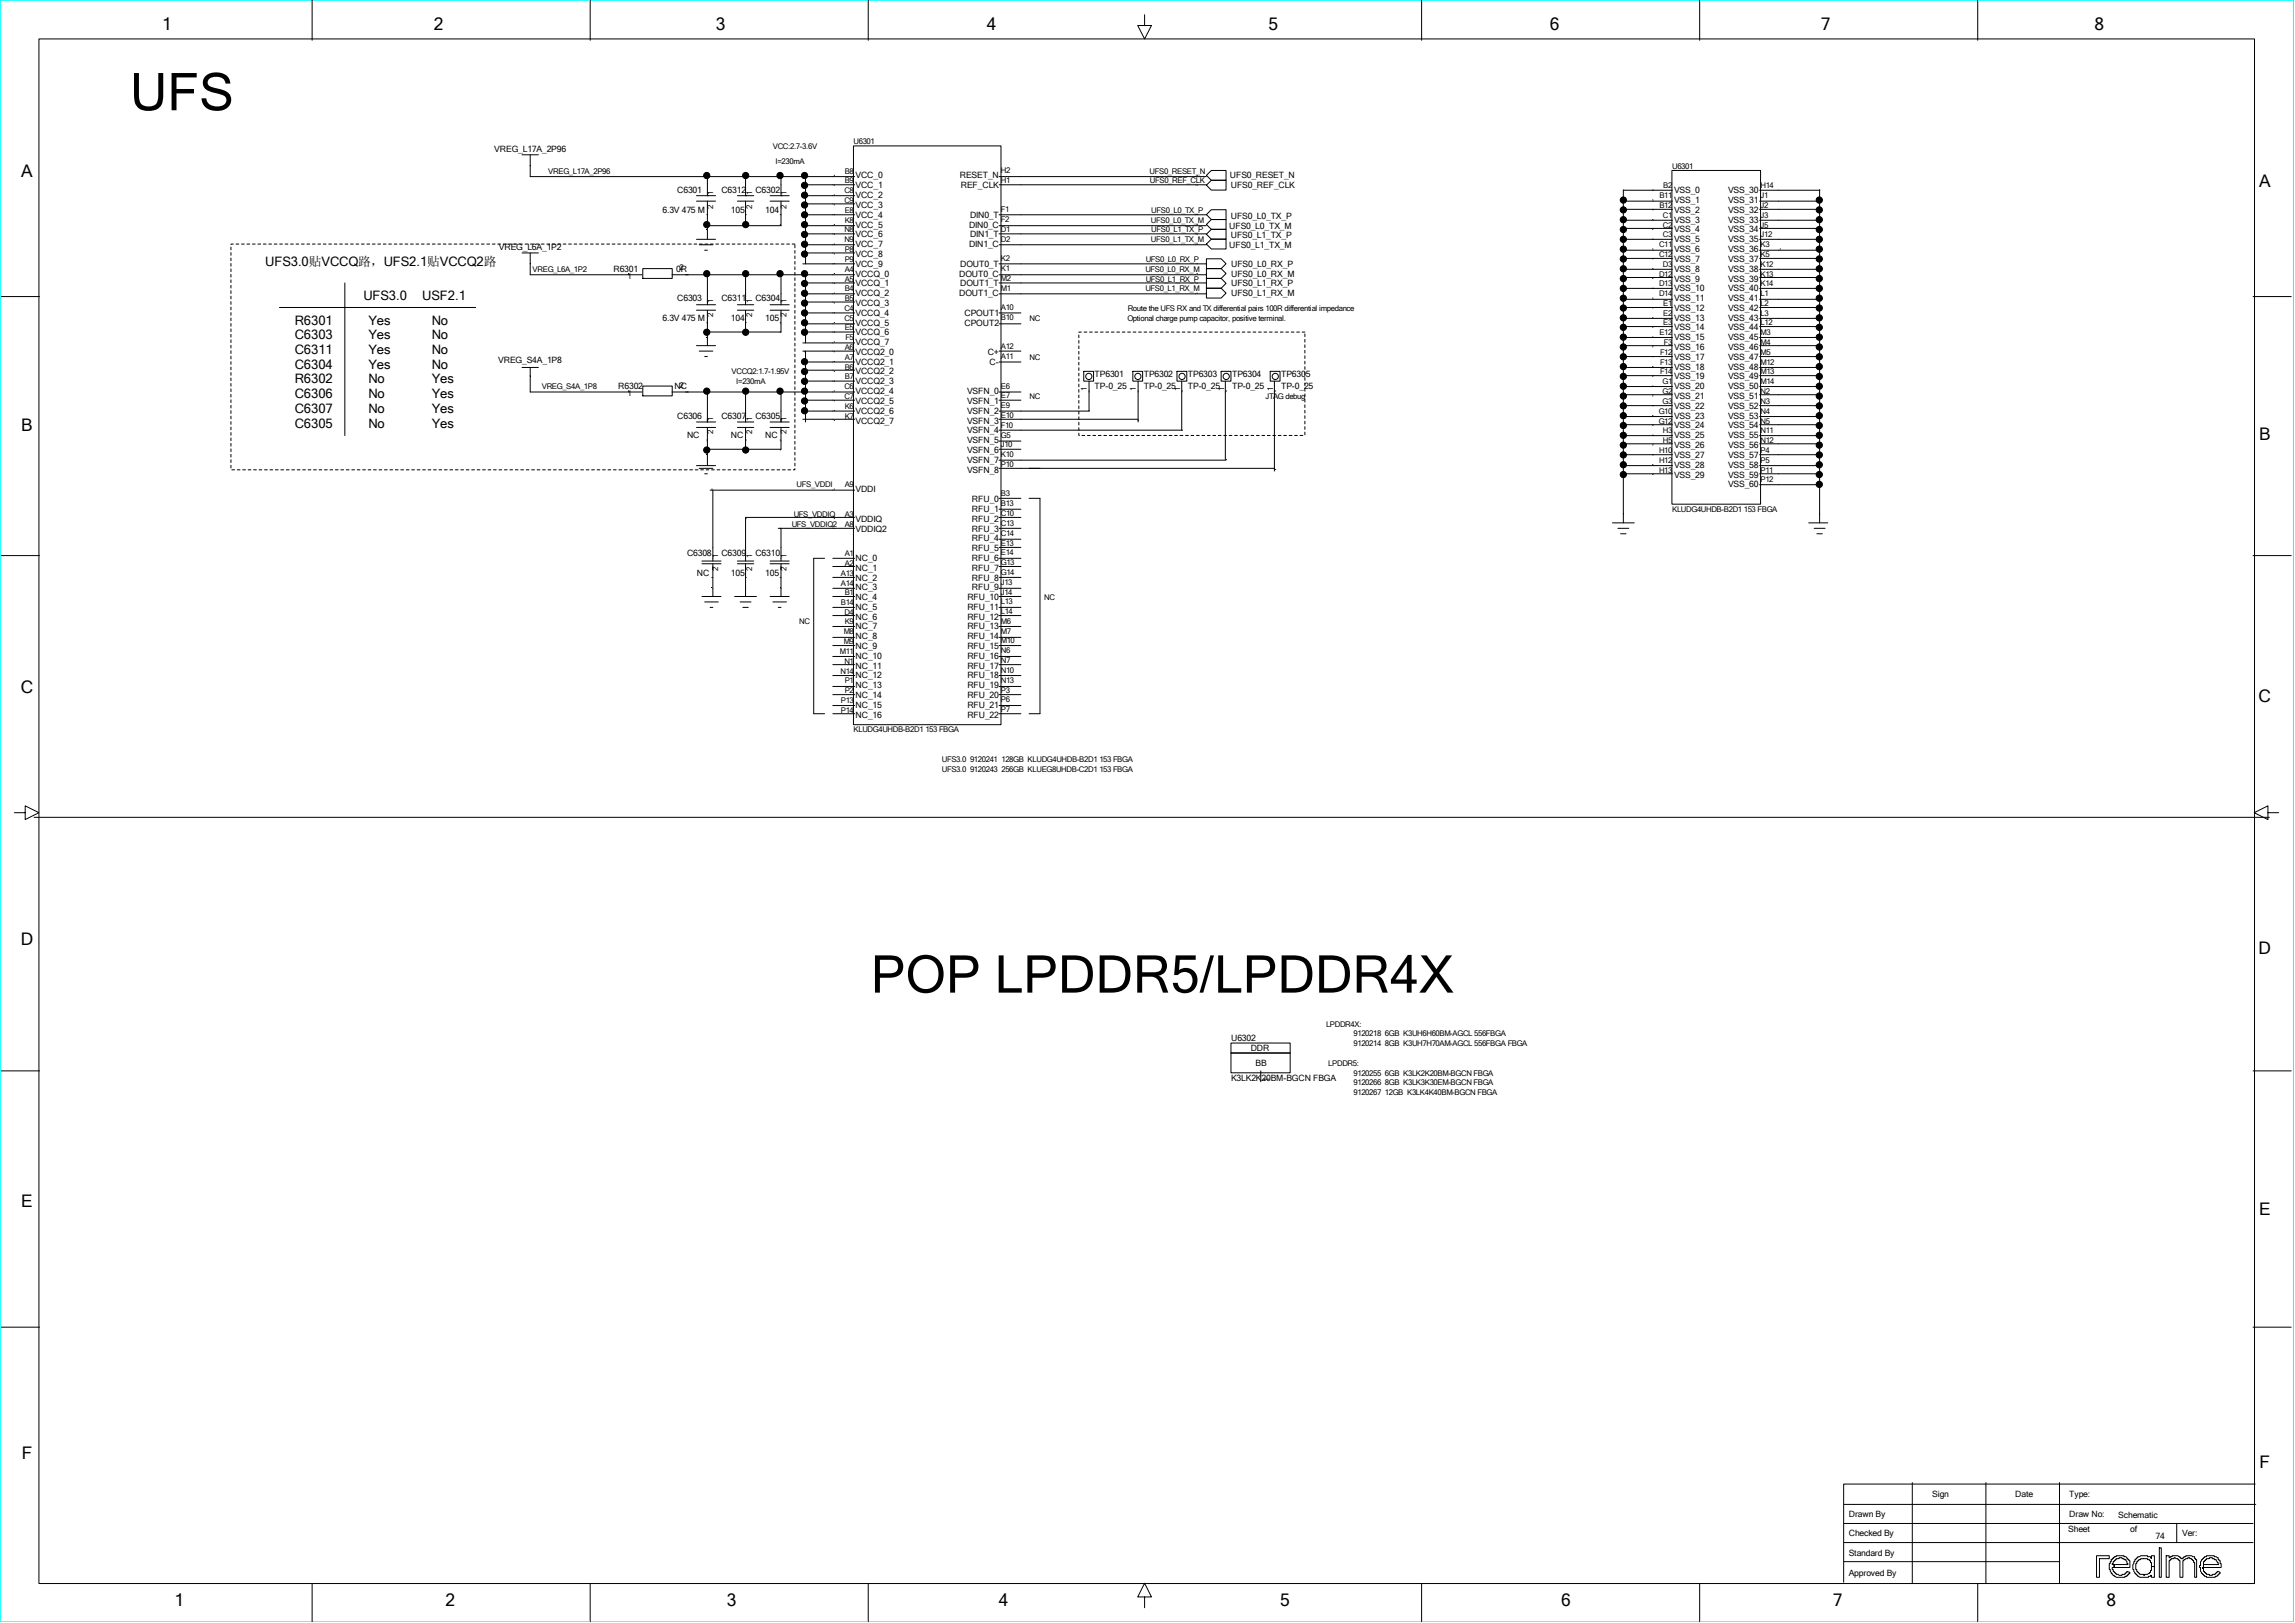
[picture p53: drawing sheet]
<svg xmlns="http://www.w3.org/2000/svg" width="297mm" height="210mm" viewBox="0 0 297 210" stroke-linecap="round" stroke-linejoin="round" font-family="sans-serif">
<defs><g id="words">
<g font-size="6.7">
<text x="16.8" y="14.3">UFS</text>
<text x="112.7" y="128.4">POP LPDDR5/LPDDR4X</text>
</g>
<g font-size="2.2">
<text x="21" y="3.8">1</text>
<text x="56.1" y="3.8">2</text>
<text x="92.6" y="3.8">3</text>
<text x="127.7" y="3.8">4</text>
<text x="164.2" y="3.8">5</text>
<text x="200.6" y="3.8">6</text>
<text x="235.7" y="3.8">7</text>
<text x="271" y="3.8">8</text>
<text x="2.8" y="23">A</text>
<text x="292.4" y="24.1">A</text>
<text x="2.8" y="55.8">B</text>
<text x="292.4" y="56.9">B</text>
<text x="2.7" y="89.7">C</text>
<text x="292.3" y="90.8">C</text>
<text x="2.7" y="122.3">D</text>
<text x="292.3" y="123.4">D</text>
<text x="2.8" y="156.1">E</text>
<text x="292.4" y="157.3">E</text>
<text x="2.8" y="188.8">F</text>
<text x="292.4" y="189.9">F</text>
<text x="22.6" y="207.8">1</text>
<text x="57.7" y="207.8">2</text>
<text x="94.1" y="207.8">3</text>
<text x="129.3" y="207.8">4</text>
<text x="165.7" y="207.8">5</text>
<text x="202" y="207.8">6</text>
<text x="237.2" y="207.8">7</text>
<text x="272.6" y="207.8">8</text>
</g>
<g font-size="1.7">
<text x="34.3" y="34.4">UFS3.0贴VCCQ路，UFS2.1贴VCCQ2路</text>
<text x="38.1" y="42">R6301</text>
<text x="47" y="38.9">UFS3.0</text>
<text x="47.7" y="42">Yes</text>
<text x="54.7" y="38.9">USF2.1</text>
<text x="55.9" y="42">No</text>
<text x="38.1" y="43.9">C6303</text>
<text x="38.1" y="45.8">C6311</text>
<text x="38.1" y="47.7">C6304</text>
<text x="47.7" y="45.8">Yes</text>
<text x="47.7" y="43.9">Yes</text>
<text x="47.7" y="47.7">Yes</text>
<text x="55.9" y="45.8">No</text>
<text x="55.9" y="43.9">No</text>
<text x="55.9" y="47.7">No</text>
<text x="38.1" y="49.6">R6302</text>
<text x="38.1" y="51.5">C6306</text>
<text x="38.1" y="53.4">C6307</text>
<text x="47.7" y="49.6">No</text>
<text x="47.7" y="51.5">No</text>
<text x="47.7" y="53.4">No</text>
<text x="55.9" y="49.6">Yes</text>
<text x="55.9" y="51.5">Yes</text>
<text x="55.9" y="53.4">Yes</text>
<text x="38.1" y="55.3">C6305</text>
<text x="47.7" y="55.3">No</text>
<text x="55.9" y="55.3">Yes</text>
</g>
<g font-size="1.1">
<text x="64" y="19.7">VREG_L17A_2P96</text>
<text x="110.7" y="23.1">VCC_0</text>
<text x="124.2" y="23.1">RESET_N</text>
<text x="159.1" y="23.1">UFS0_RESET_N</text>
<text x="85.7" y="27.5">6.3V 475 M</text>
<text x="87.6" y="25">C6301</text>
<text x="93.4" y="25">C6312</text>
<text x="94.6" y="27.5">105</text>
<text x="97.8" y="25">C6302</text>
<text x="99" y="27.5">104</text>
<text x="110.7" y="24.4">VCC_1</text>
<text x="110.7" y="25.6">VCC_2</text>
<text x="110.7" y="26.9">VCC_3</text>
<text x="110.7" y="28.2">VCC_4</text>
<text x="110.7" y="29.4">VCC_5</text>
<text x="124.3" y="24.4">REF_CLK</text>
<text x="125.4" y="29.4">DIN0_C</text>
<text x="125.5" y="28.2">DIN0_T</text>
<text x="159.1" y="29.6">UFS0_L0_TX_M</text>
<text x="159.3" y="28.3">UFS0_L0_TX_P</text>
<text x="159.3" y="24.4">UFS0_REF_CLK</text>
<text x="216.6" y="25">VSS_0</text>
<text x="216.6" y="26.3">VSS_1</text>
<text x="216.6" y="27.5">VSS_2</text>
<text x="216.6" y="28.8">VSS_3</text>
<text x="223.6" y="25">VSS_30</text>
<text x="223.6" y="26.3">VSS_31</text>
<text x="223.6" y="27.5">VSS_32</text>
<text x="223.6" y="28.8">VSS_33</text>
<text x="64.6" y="32.4">VREG_L6A_1P2</text>
<text x="79.4" y="35.2">R6301</text>
<text x="87.5" y="35.2">0R</text>
<text x="110.7" y="30.7">VCC_6</text>
<text x="110.7" y="32">VCC_7</text>
<text x="110.7" y="33.3">VCC_8</text>
<text x="110.7" y="34.5">VCC_9</text>
<text x="110.7" y="35.8">VCCQ_0</text>
<text x="124.1" y="35.8">DOUT0_C</text>
<text x="124.3" y="34.5">DOUT0_T</text>
<text x="125.4" y="32">DIN1_C</text>
<text x="125.5" y="30.7">DIN1_T</text>
<text x="159.1" y="32.1">UFS0_L1_TX_M</text>
<text x="159.3" y="30.8">UFS0_L1_TX_P</text>
<text x="159.3" y="34.5">UFS0_L0_RX_P</text>
<text x="159.3" y="35.8">UFS0_L0_RX_M</text>
<text x="216.6" y="30.1">VSS_4</text>
<text x="216.6" y="31.4">VSS_5</text>
<text x="216.6" y="32.6">VSS_6</text>
<text x="216.6" y="33.9">VSS_7</text>
<text x="216.6" y="35.2">VSS_8</text>
<text x="223.6" y="30.1">VSS_34</text>
<text x="223.6" y="31.4">VSS_35</text>
<text x="223.6" y="32.6">VSS_36</text>
<text x="223.6" y="33.9">VSS_37</text>
<text x="223.6" y="35.2">VSS_38</text>
<text x="85.7" y="41.5">6.3V 475 M</text>
<text x="87.6" y="39">C6303</text>
<text x="93.4" y="39">C6311</text>
<text x="94.6" y="41.5">104</text>
<text x="97.8" y="39">C6304</text>
<text x="99" y="41.5">105</text>
<text x="110.7" y="37.1">VCCQ_1</text>
<text x="110.7" y="38.3">VCCQ_2</text>
<text x="110.7" y="39.6">VCCQ_3</text>
<text x="110.7" y="40.9">VCCQ_4</text>
<text x="124.1" y="38.3">DOUT1_C</text>
<text x="124.3" y="37.1">DOUT1_T</text>
<text x="124.8" y="40.9">CPOUT1</text>
<text x="159.3" y="37.1">UFS0_L1_RX_P</text>
<text x="159.3" y="38.3">UFS0_L1_RX_M</text>
<text x="216.6" y="36.4">VSS_9</text>
<text x="216.6" y="37.7">VSS_10</text>
<text x="216.6" y="39">VSS_11</text>
<text x="216.6" y="40.2">VSS_12</text>
<text x="216.6" y="41.5">VSS_13</text>
<text x="223.6" y="36.4">VSS_39</text>
<text x="223.6" y="37.7">VSS_40</text>
<text x="223.6" y="39">VSS_41</text>
<text x="223.6" y="40.2">VSS_42</text>
<text x="223.6" y="41.5">VSS_43</text>
<text x="64.5" y="46.9">VREG_S4A_1P8</text>
<text x="110.7" y="42.1">VCCQ_5</text>
<text x="110.7" y="43.4">VCCQ_6</text>
<text x="110.7" y="44.6">VCCQ_7</text>
<text x="110.7" y="45.9">VCCQ2_0</text>
<text x="110.7" y="47.2">VCCQ2_1</text>
<text x="124.8" y="42.1">CPOUT2</text>
<text x="127.8" y="45.9">C+</text>
<text x="128.1" y="47.2">C-</text>
<text x="216.6" y="42.7">VSS_14</text>
<text x="216.6" y="44">VSS_15</text>
<text x="216.6" y="45.3">VSS_16</text>
<text x="216.6" y="46.6">VSS_17</text>
<text x="216.6" y="47.8">VSS_18</text>
<text x="223.6" y="42.7">VSS_44</text>
<text x="223.6" y="44">VSS_45</text>
<text x="223.6" y="45.3">VSS_46</text>
<text x="223.6" y="46.6">VSS_47</text>
<text x="223.6" y="47.8">VSS_48</text>
<text x="80" y="50.4">R6302</text>
<text x="87.3" y="50.4">NC</text>
<text x="110.7" y="48.5">VCCQ2_2</text>
<text x="110.7" y="49.7">VCCQ2_3</text>
<text x="110.7" y="51">VCCQ2_4</text>
<text x="110.7" y="52.3">VCCQ2_5</text>
<text x="110.7" y="53.5">VCCQ2_6</text>
<text x="125.2" y="51">VSFN_0</text>
<text x="125.2" y="52.3">VSFN_1</text>
<text x="125.2" y="53.5">VSFN_2</text>
<text x="141.7" y="48.8">TP6301</text>
<text x="141.7" y="50.4">TP-0_25</text>
<text x="148" y="50.4">TP-0_25</text>
<text x="148" y="48.8">TP6302</text>
<text x="153.7" y="48.8">TP6303</text>
<text x="153.7" y="50.4">TP-0_25</text>
<text x="159.4" y="50.4">TP-0_25</text>
<text x="159.4" y="48.8">TP6304</text>
<text x="165.8" y="48.8">TP6305</text>
<text x="165.8" y="50.4">TP-0_25</text>
<text x="216.6" y="49.1">VSS_19</text>
<text x="216.6" y="50.4">VSS_20</text>
<text x="216.6" y="51.6">VSS_21</text>
<text x="216.6" y="52.9">VSS_22</text>
<text x="223.6" y="49.1">VSS_49</text>
<text x="223.6" y="50.4">VSS_50</text>
<text x="223.6" y="51.6">VSS_51</text>
<text x="223.6" y="52.9">VSS_52</text>
<text x="87.6" y="54.2">C6306</text>
<text x="88.9" y="56.7">NC</text>
<text x="93.4" y="54.2">C6307</text>
<text x="94.6" y="56.7">NC</text>
<text x="97.8" y="54.2">C6305</text>
<text x="99" y="56.7">NC</text>
<text x="110.7" y="54.8">VCCQ2_7</text>
<text x="125.2" y="54.8">VSFN_3</text>
<text x="125.2" y="56.1">VSFN_4</text>
<text x="125.2" y="57.3">VSFN_5</text>
<text x="125.2" y="58.6">VSFN_6</text>
<text x="125.2" y="59.9">VSFN_7</text>
<text x="216.6" y="54.2">VSS_23</text>
<text x="216.6" y="55.4">VSS_24</text>
<text x="216.6" y="56.7">VSS_25</text>
<text x="216.6" y="58">VSS_26</text>
<text x="216.6" y="59.3">VSS_27</text>
<text x="223.6" y="54.2">VSS_53</text>
<text x="223.6" y="55.4">VSS_54</text>
<text x="223.6" y="56.7">VSS_55</text>
<text x="223.6" y="58">VSS_56</text>
<text x="223.6" y="59.3">VSS_57</text>
<text x="110.7" y="63.7">VDDI</text>
<text x="125.2" y="61.2">VSFN_8</text>
<text x="125.8" y="65">RFU_0</text>
<text x="216.6" y="60.5">VSS_28</text>
<text x="216.6" y="61.8">VSS_29</text>
<text x="223.6" y="60.5">VSS_58</text>
<text x="223.6" y="61.8">VSS_59</text>
<text x="223.6" y="63.1">VSS_60</text>
<text x="88.9" y="72">C6308</text>
<text x="93.4" y="72">C6309</text>
<text x="97.8" y="72">C6310</text>
<text x="110.7" y="67.5">VDDIQ</text>
<text x="110.7" y="68.8">VDDIQ2</text>
<text x="125.8" y="66.2">RFU_1</text>
<text x="125.8" y="67.5">RFU_2</text>
<text x="125.8" y="68.8">RFU_3</text>
<text x="125.8" y="70">RFU_4</text>
<text x="125.8" y="71.3">RFU_5</text>
<text x="90.2" y="74.5">NC</text>
<text x="94.6" y="74.5">105</text>
<text x="99" y="74.5">105</text>
<text x="110.7" y="72.6">NC_0</text>
<text x="110.7" y="73.9">NC_1</text>
<text x="110.7" y="75.1">NC_2</text>
<text x="110.7" y="76.4">NC_3</text>
<text x="110.7" y="77.7">NC_4</text>
<text x="125.2" y="77.7">RFU_10</text>
<text x="125.8" y="72.6">RFU_6</text>
<text x="125.8" y="73.9">RFU_7</text>
<text x="125.8" y="75.1">RFU_8</text>
<text x="125.8" y="76.4">RFU_9</text>
<text x="110.7" y="78.9">NC_5</text>
<text x="110.7" y="80.2">NC_6</text>
<text x="110.7" y="81.4">NC_7</text>
<text x="110.7" y="82.7">NC_8</text>
<text x="110.7" y="84">NC_9</text>
<text x="125.2" y="78.9">RFU_11</text>
<text x="125.2" y="80.2">RFU_12</text>
<text x="125.2" y="81.4">RFU_13</text>
<text x="125.2" y="82.7">RFU_14</text>
<text x="125.2" y="84">RFU_15</text>
<text x="110.7" y="85.2">NC_10</text>
<text x="110.7" y="86.5">NC_11</text>
<text x="110.7" y="87.8">NC_12</text>
<text x="110.7" y="89.1">NC_13</text>
<text x="125.2" y="85.2">RFU_16</text>
<text x="125.2" y="86.5">RFU_17</text>
<text x="125.2" y="87.8">RFU_18</text>
<text x="125.2" y="89.1">RFU_19</text>
<text x="110.7" y="90.3">NC_14</text>
<text x="110.7" y="91.6">NC_15</text>
<text x="110.7" y="92.9">NC_16</text>
<text x="125.2" y="90.3">RFU_20</text>
<text x="125.2" y="91.6">RFU_21</text>
<text x="125.2" y="92.9">RFU_22</text>
<text x="159.3" y="134.7">U6302</text>
<text x="161.9" y="136">DDR</text>
<text x="162.5" y="137.9">BB</text>
<text x="159.3" y="139.8">K3LK2K20BM-BGCN FBGA</text>
<text x="164.3" y="140" transform="rotate(-90 164.3 140)">1</text>
<text x="239.3" y="196.3">Drawn By</text>
<text x="250" y="193.7">Sign</text>
<text x="260.8" y="193.7">Date</text>
<text x="267.8" y="193.7">Type:</text>
<text x="267.8" y="196.3">Draw No:</text>
<text x="274.1" y="196.4">Schematic</text>
<text x="239.3" y="198.8">Checked By</text>
<text x="239.3" y="201.3">Standard By</text>
<text x="239.3" y="203.9">Approved By</text>
<text x="267.7" y="198.3">Sheet</text>
<text x="275.7" y="198.3">of</text>
<text x="279" y="199.2">74</text>
<text x="282.4" y="198.8">Ver:</text>
</g>
<g font-size="1">
<text x="71" y="22.5">VREG_L17A_2P96</text>
<text x="100" y="19.3">VCC:2.7-3.6V</text>
<text x="100.3" y="21.2">I=230mA</text>
<text x="109.3" y="23.7">B9</text>
<text x="109.3" y="22.5">B8</text>
<text x="110.5" y="18.6">U6301</text>
<text x="129.5" y="23.6">H1</text>
<text x="129.5" y="22.4">H2</text>
<text x="148.8" y="22.5">UFS0_RESET_N</text>
<text x="148.8" y="23.7">UFS0_REF_CLK</text>
<text x="216.4" y="21.8">U6301</text>
<text x="92.3" y="27" transform="rotate(-90 92.3 27)">2</text>
<text x="92.3" y="25.2" transform="rotate(-90 92.3 25.2)">1</text>
<text x="97.3" y="27" transform="rotate(-90 97.3 27)">2</text>
<text x="97.3" y="25.2" transform="rotate(-90 97.3 25.2)">1</text>
<text x="101.8" y="27" transform="rotate(-90 101.8 27)">2</text>
<text x="101.8" y="25.2" transform="rotate(-90 101.8 25.2)">1</text>
<text x="109.3" y="26.3">C9</text>
<text x="109.3" y="25">C8</text>
<text x="109.3" y="28.8">K8</text>
<text x="109.3" y="27.5">E8</text>
<text x="129.5" y="30">D1</text>
<text x="129.5" y="28.7">F2</text>
<text x="129.5" y="27.4">F1</text>
<text x="148.9" y="28.8">UFS0_L0_TX_M</text>
<text x="149" y="27.5">UFS0_L0_TX_P</text>
<text x="214.7" y="26.9">B12</text>
<text x="214.7" y="25.6">B11</text>
<text x="215.2" y="29.4">C2</text>
<text x="215.2" y="28.2">C1</text>
<text x="215.3" y="24.4">B2</text>
<text x="227.8" y="29.4">J5</text>
<text x="227.8" y="28.2">J3</text>
<text x="227.8" y="26.9">J2</text>
<text x="227.8" y="25.6">J1</text>
<text x="227.8" y="24.4">H14</text>
<text x="68.9" y="35.2">VREG_L6A_1P2</text>
<text x="87.9" y="34.9">2</text>
<text x="109.3" y="31.3">N9</text>
<text x="109.3" y="30.1">N8</text>
<text x="109.3" y="35.2">A4</text>
<text x="109.3" y="33.9">P9</text>
<text x="109.3" y="32.6">P8</text>
<text x="129.5" y="35.1">K1</text>
<text x="129.5" y="33.8">K2</text>
<text x="129.5" y="31.3">D2</text>
<text x="148.2" y="35.2">UFS0_L0_RX_M</text>
<text x="148.3" y="33.9">UFS0_L0_RX_P</text>
<text x="148.9" y="31.3">UFS0_L1_TX_M</text>
<text x="149" y="30.1">UFS0_L1_TX_P</text>
<text x="214.7" y="35.8">D12</text>
<text x="214.7" y="33.2">C12</text>
<text x="214.7" y="32">C11</text>
<text x="215.2" y="34.5">D3</text>
<text x="215.2" y="30.7">C3</text>
<text x="227.8" y="35.8">K13</text>
<text x="227.8" y="34.5">K12</text>
<text x="227.8" y="33.2">K5</text>
<text x="227.8" y="32">K3</text>
<text x="227.8" y="30.7">J12</text>
<text x="81.2" y="36">1</text>
<text x="92.3" y="41" transform="rotate(-90 92.3 41)">2</text>
<text x="92.3" y="39.2" transform="rotate(-90 92.3 39.2)">1</text>
<text x="97.3" y="41" transform="rotate(-90 97.3 41)">2</text>
<text x="97.3" y="39.2" transform="rotate(-90 97.3 39.2)">1</text>
<text x="101.8" y="41" transform="rotate(-90 101.8 41)">2</text>
<text x="101.8" y="39.2" transform="rotate(-90 101.8 39.2)">1</text>
<text x="109.3" y="41.5">C5</text>
<text x="109.3" y="40.2">C4</text>
<text x="109.3" y="39">B5</text>
<text x="109.3" y="37.7">B4</text>
<text x="109.3" y="36.4">A5</text>
<text x="129.5" y="41.4">B10</text>
<text x="129.5" y="40.2">A10</text>
<text x="129.5" y="37.6">M1</text>
<text x="129.5" y="36.3">M2</text>
<text x="133.2" y="41.5">NC</text>
<text x="145.9" y="41.5">Optional charge pump capacitor, positive terminal.</text>
<text x="145.9" y="40.2">Route the UFS RX and TX differential pairs 100R differential impedance</text>
<text x="148.2" y="37.7">UFS0_L1_RX_M</text>
<text x="148.3" y="36.4">UFS0_L1_RX_P</text>
<text x="214.7" y="38.3">D14</text>
<text x="214.7" y="37.1">D13</text>
<text x="215.3" y="40.9">E2</text>
<text x="215.3" y="39.6">E1</text>
<text x="227.8" y="40.9">L3</text>
<text x="227.8" y="39.6">L2</text>
<text x="227.8" y="38.3">L1</text>
<text x="227.8" y="37.1">K14</text>
<text x="109.3" y="47.8">B6</text>
<text x="109.3" y="46.5">A7</text>
<text x="109.3" y="45.3">A6</text>
<text x="109.3" y="42.7">E5</text>
<text x="109.4" y="44">F5</text>
<text x="129.5" y="46.5">A11</text>
<text x="129.5" y="45.2">A12</text>
<text x="133.2" y="46.5">NC</text>
<text x="214.7" y="43.4">E12</text>
<text x="214.8" y="47.2">F13</text>
<text x="214.8" y="45.9">F12</text>
<text x="215.3" y="42.1">E3</text>
<text x="215.3" y="44.6">F3</text>
<text x="227.8" y="47.2">M12</text>
<text x="227.8" y="45.9">M5</text>
<text x="227.8" y="44.6">M4</text>
<text x="227.8" y="43.4">M3</text>
<text x="227.8" y="42.1">L12</text>
<text x="70.1" y="50.4">VREG_S4A_1P8</text>
<text x="81.2" y="51.2">1</text>
<text x="87.9" y="50.1">2</text>
<text x="94.7" y="48.4">VCCQ2:1.7-1.95V</text>
<text x="95.3" y="49.7">I=230mA</text>
<text x="109.3" y="51.6">C7</text>
<text x="109.3" y="50.4">C6</text>
<text x="109.3" y="52.9">K6</text>
<text x="109.3" y="49.1">B7</text>
<text x="129.5" y="52.8">E9</text>
<text x="129.5" y="51.5">E7</text>
<text x="129.5" y="50.3">E6</text>
<text x="133.2" y="51.6">NC</text>
<text x="140.7" y="50.6" transform="rotate(-90 140.7 50.6)">1</text>
<text x="147" y="50.6" transform="rotate(-90 147 50.6)">1</text>
<text x="152.7" y="50.6" transform="rotate(-90 152.7 50.6)">1</text>
<text x="158.4" y="50.6" transform="rotate(-90 158.4 50.6)">1</text>
<text x="163.8" y="51.6">JTAG debug</text>
<text x="164.8" y="50.6" transform="rotate(-90 164.8 50.6)">1</text>
<text x="214.7" y="53.5">G10</text>
<text x="214.8" y="48.4">F14</text>
<text x="215.2" y="52.3">G3</text>
<text x="215.2" y="51">G2</text>
<text x="215.2" y="49.7">G1</text>
<text x="227.8" y="53.5">N4</text>
<text x="227.8" y="52.3">N3</text>
<text x="227.8" y="51">N2</text>
<text x="227.8" y="49.7">M14</text>
<text x="227.8" y="48.4">M13</text>
<text x="92.3" y="56.2" transform="rotate(-90 92.3 56.2)">2</text>
<text x="92.3" y="54.4" transform="rotate(-90 92.3 54.4)">1</text>
<text x="97.3" y="56.2" transform="rotate(-90 97.3 56.2)">2</text>
<text x="97.3" y="54.4" transform="rotate(-90 97.3 54.4)">1</text>
<text x="101.8" y="56.2" transform="rotate(-90 101.8 56.2)">2</text>
<text x="101.8" y="54.4" transform="rotate(-90 101.8 54.4)">1</text>
<text x="109.3" y="54.2">K7</text>
<text x="129.5" y="59.2">K10</text>
<text x="129.5" y="57.9">J10</text>
<text x="129.5" y="56.6">G5</text>
<text x="129.5" y="55.4">F10</text>
<text x="129.5" y="54.1">E10</text>
<text x="214.7" y="54.8">G12</text>
<text x="214.7" y="59.9">H12</text>
<text x="214.7" y="58.6">H10</text>
<text x="215.2" y="57.3">H5</text>
<text x="215.2" y="56.1">H3</text>
<text x="227.8" y="59.9">P5</text>
<text x="227.8" y="58.6">P4</text>
<text x="227.8" y="57.3">N12</text>
<text x="227.8" y="56.1">N11</text>
<text x="227.8" y="54.8">N5</text>
<text x="103.1" y="63.1">UFS_VDDI</text>
<text x="109.3" y="63.1">A9</text>
<text x="129.5" y="65.5">B13</text>
<text x="129.5" y="64.2">B3</text>
<text x="129.5" y="60.4">P10</text>
<text x="214.7" y="61.2">H13</text>
<text x="227.8" y="62.4">P12</text>
<text x="227.8" y="61.2">P11</text>
<text x="102.5" y="68.1">UFS_VDDIQ2</text>
<text x="102.7" y="66.9">UFS_VDDIQ</text>
<text x="109.3" y="71.9">A1</text>
<text x="109.3" y="68.1">A8</text>
<text x="109.3" y="66.9">A3</text>
<text x="129.5" y="71.9">E14</text>
<text x="129.5" y="70.6">E13</text>
<text x="129.5" y="69.3">C14</text>
<text x="129.5" y="68.1">C13</text>
<text x="129.5" y="66.8">C10</text>
<text x="216.4" y="66.2">KLUDG4UHDB-B2D1 153 FBGA</text>
<text x="92.9" y="73.9" transform="rotate(-90 92.9 73.9)">2</text>
<text x="92.9" y="72.2" transform="rotate(-90 92.9 72.2)">1</text>
<text x="97.3" y="73.9" transform="rotate(-90 97.3 73.9)">2</text>
<text x="97.3" y="72.2" transform="rotate(-90 97.3 72.2)">1</text>
<text x="101.8" y="73.9" transform="rotate(-90 101.8 73.9)">2</text>
<text x="101.8" y="72.2" transform="rotate(-90 101.8 72.2)">1</text>
<text x="108.8" y="75.8">A14</text>
<text x="108.8" y="74.5">A13</text>
<text x="109.3" y="77">B1</text>
<text x="109.3" y="73.2">A2</text>
<text x="129.5" y="76.9">J14</text>
<text x="129.5" y="75.7">J13</text>
<text x="129.5" y="74.4">G14</text>
<text x="129.5" y="73.1">G13</text>
<text x="135.1" y="77.7">NC</text>
<text x="103.4" y="80.8">NC</text>
<text x="108.8" y="78.3">B14</text>
<text x="109.2" y="83.3">M9</text>
<text x="109.2" y="82.1">M8</text>
<text x="109.3" y="79.5">D4</text>
<text x="109.3" y="80.8">K9</text>
<text x="129.5" y="83.3">M10</text>
<text x="129.5" y="82">M7</text>
<text x="129.5" y="80.7">M6</text>
<text x="129.5" y="79.5">L14</text>
<text x="129.5" y="78.2">L13</text>
<text x="108.7" y="84.6">M11</text>
<text x="108.8" y="87.1">N14</text>
<text x="109.3" y="85.9">N1</text>
<text x="109.3" y="89.7">P2</text>
<text x="109.3" y="88.4">P1</text>
<text x="129.5" y="89.6">P3</text>
<text x="129.5" y="88.3">N13</text>
<text x="129.5" y="87.1">N10</text>
<text x="129.5" y="85.8">N7</text>
<text x="129.5" y="84.5">N6</text>
<text x="108.8" y="92.2">P14</text>
<text x="108.8" y="91">P13</text>
<text x="110.5" y="94.8">KLUDG4UHDB-B2D1 153 FBGA</text>
<text x="129.5" y="92.1">P7</text>
<text x="129.5" y="90.9">P6</text>
<text x="121.9" y="98.6">UFS3.0 9120241 128GB KLUDG4UHDB-B2D1 153 FBGA</text>
<text x="121.9" y="99.8">UFS3.0 9120243 256GB KLUEG8UHDB-C2D1 153 FBGA</text>
<text x="171.6" y="132.8">LPDDR4X:</text>
<text x="171.9" y="137.9">LPDDR5:</text>
<text x="175.2" y="134.1">9120218 6GB K3UH6H60BM-AGCL 556FBGA</text>
<text x="175.2" y="135.4">9120214 8GB K3UH7H70AM-AGCL 556FBGA FBGA</text>
<text x="175.2" y="139.2">9120255 6GB K3LK2K20BM-BGCN FBGA</text>
<text x="175.2" y="140.5">9120266 8GB K3LK3K30EM-BGCN FBGA</text>
<text x="175.2" y="141.7">9120267 12GB K3LK4K40BM-BGCN FBGA</text>
</g>
</g></defs>
<path d="M.1 0h296.7v209.8h-296.7z" fill="none" stroke="#0ff" stroke-width=".13"/>
<g fill="none" stroke="#000" stroke-width=".13">
<path d="M40.4 0v5.2M76.4 0v5.2M112.4 0v5.2M184 0v5.2M220 0v5.2M255.9 0v5.2M5 5h286.8v199.9h-286.8zM110.4 18.9h19.1v74.9h-19.1zM148.1 1.9v1.4h.9l-.9 1.7-.9-1.7h.9M.2 38.4h4.9M36.2 39.8h25.4M44.6 36.6v19.8"/>
<path d="M67.6 32.7h2.1M67.6 20h2.1M68.6 20v2.9h42M68.6 32.7v2.9h14.5M83.2 34.8h3.8v1.2h-3.8zM87 35.6h23.6M90.1 31h2.5M90.1 26h2.5M90.1 39.4h2.5M90.1 25.3h2.5M90.5 31.7h1.8M91.2 32.4h.3"/>
<path d="M91.5 25.3h.1M91.5 22.9v2.4M91.5 26v5M91.5 35.6v3.8M95.4 26h2.1M95.4 39.4h2.1M95.4 25.3h2.1M96.5 25.3h.1M96.5 22.9v2.4M96.5 26v3.2M96.5 35.6v3.8M99.7 26h2.4"/>
<path d="M99.7 39.4h2.4M99.7 25.3h2.4M101.1 25.3h.1M101.1 22.9v2.4M101.1 26v3.2h-9.6M101.1 35.6v3.8M103.9 34.1h6.7M103.9 32.7h6.7M103.9 27.8h6.7M103.9 29.2h6.7M103.9 23.9h6.7M103.9 36.6h6.7"/>
<path d="M103.9 38h6.7M103.9 30.3h6.7M103.9 31.7h6.7M103.9 39.1h6.7M103.9 25.3h6.7M103.9 26.4h6.7M104.2 22.9v11.2M104.2 35.6v8.8M129.3 34.1h26.8M129.3 35.6h26.8M129.3 27.8h26.8M129.3 29.2h26.8"/>
<path d="M129.3 22.9h26.8M129.3 23.9h26.8M129.3 36.6h26.8M129.3 38h26.8M129.3 30.3h26.8M129.3 31.7h26.8M156.1 33.5h1.9l.7 .6-.7 .7h-1.9zM156.1 27.8l.7-.7h1.9v1.3h-1.9zM156.1 24l.7-.7h1.9v1.3h-1.9zM156.1 34.8h1.9l.7 .6-.7 .6h-1.9zM156.1 36h1.9l.7 .7-.7 .6h-1.9zM156.1 37.3h1.9l.7 .6-.7 .7h-1.9z"/>
<path d="M156.1 31.6l.7-.7h1.9v1.3h-1.9zM156.8 28.4h1.9v1.3h-1.9l-.7-.7zM156.8 22.1h1.9v1.2h-1.9l-.7-.6zM156.8 29.7h1.9v1.2h-1.9l-.7-.6zM210.1 39.8h6.3M210.1 38.7h6.3M210.1 37.3h6.3M210.1 35.9h6.3M210.1 34.8h6.3M210.1 33.4h6.3M210.1 32.4h6.3M210.1 31h6.3"/>
<path d="M210.1 29.6h6.3M210.1 28.5h6.3M210.1 27.1h6.3M210.1 26h6.3M216.4 22.1h11.4v43.1h-11.4zM216.4 24.6h-6.3v43.1M227.7 24.6h7.8v43.1M227.7 39.8h7.8M227.7 38.7h7.8M227.7 37.3h7.8M227.7 35.9h7.8M227.7 34.8h7.8"/>
<path d="M227.7 33.4h7.8M227.7 32.4h7.8M227.7 31h7.8M227.7 29.6h7.8M227.7 28.5h7.8M227.7 27.1h7.8M227.7 26h7.8M291.6 38.4h4.9M67.6 47.5h2.1M68.6 47.5v3.2h14.5M83.2 50h3.8v1.2h-3.8zM87 50.7h23.6"/>
<path d="M90.1 44.7h2.5M90.1 40.1h2.5M90.1 55.3h2.5M90.1 54.6h2.5M90.5 45.4h1.8M91.2 46.1h.3M91.5 40.1v4.6M91.5 50.7v3.9M91.5 55.3v4.9M95.4 40.1h2.1M95.4 55.3h2.1M95.4 54.6h2.1"/>
<path d="M96.5 40.1v2.9M96.5 50.7v3.9M96.5 55.3v2.8M99.7 40.1h2.4M99.7 55.3h2.4M99.7 54.6h2.4M101.1 40.1v2.9h-9.6M101.1 50.7v3.9M101.1 55.3v2.8h-9.6M103.9 45.4h6.7M103.9 54.2h6.7M103.9 53.2h6.7"/>
<path d="M103.9 51.8h6.7M103.9 46.8h6.7M103.9 47.9h6.7M103.9 49.3h6.7M103.9 40.5h6.7M103.9 41.9h6.7M103.9 43h6.7M103.9 44.4h6.7M104.2 45.4v9.2M129.3 45.4h2.8M129.3 58.1h2.8M129.3 54.2h18"/>
<path d="M129.3 50.7h2.8M129.3 51.8h2.8M129.3 46.8h2.8M129.3 40.5h2.8M129.3 41.9h2.8M129.3 57.1h2.8M140.3 48h1.2v1.3h-1.2zM140.9 49.3v3.9h-11.6M146.6 48h1.3v1.3h-1.3zM147.3 49.3v5.3M152.3 48h1.3v1.3h-1.3zM152.9 49.3v6.4h-23.6"/>
<path d="M158 48h1.3v1.3h-1.3zM158.6 49.3v10.2h-29.3M164.4 48h1.3v1.3h-1.3zM164.9 49.3v11.7M210.1 47.5h6.3M210.1 44.7h6.3M210.1 46.1h6.3M210.1 58.8h6.3M210.1 57.4h6.3M210.1 56.4h6.3M210.1 55h6.3M210.1 53.9h6.3"/>
<path d="M210.1 52.5h6.3M210.1 51.1h6.3M210.1 50h6.3M210.1 48.6h6.3M210.1 43.7h6.3M210.1 42.3h6.3M210.1 41.2h6.3M227.7 47.5h7.8M227.7 44.7h7.8M227.7 46.1h7.8M227.7 58.8h7.8M227.7 57.4h7.8"/>
<path d="M227.7 56.4h7.8M227.7 55h7.8M227.7 53.9h7.8M227.7 52.5h7.8M227.7 51.1h7.8M227.7 50h7.8M227.7 48.6h7.8M227.7 43.7h7.8M227.7 42.3h7.8M227.7 41.2h7.8M.2 71.9h4.9M90.1 60.2h2.5"/>
<path d="M90.5 60.6h1.8M90.8 77.2h2.5M90.8 72.9h2.5M90.8 72.6h2.5M91.2 77.9h1.8M91.2 61.3h.3M91.9 78.6h.4M91.9 63.4h18.7M92.3 63.4v9.2M92.3 72.9v4.3M95.1 77.2h2.8M95.4 72.9h2.1"/>
<path d="M95.4 72.6h2.1M95.8 77.9h1.4M96.1 78.6h.7M96.5 72.9v4.3M99.7 77.2h2.4M99.7 72.9h2.4M99.7 72.6h2.4M100 77.9h1.8M100.7 78.6h.4M100.7 68.4h9.9M101.1 68.4v4.2M101.1 72.9v4.3"/>
<path d="M106.7 72.2h-1.4v20.1h1.4M107.8 77.2h2.8M107.8 78.6h2.8M107.8 72.2h2.8M107.8 73.3h2.8M107.8 74.7h2.8M107.8 76.1h2.8M107.8 79.6h2.8M110.6 66.9h-14.1v5.7M129.3 77.2h2.8M129.3 78.6h2.8M129.3 68.4h2.8"/>
<path d="M129.3 60.6h35.6M129.3 66.9h2.8M129.3 64.5h2.8M129.3 72.2h2.8M129.3 73.3h2.8M129.3 74.7h2.8M129.3 76.1h2.8M129.3 79.6h2.8M129.3 65.9h2.8M129.3 69.8h2.8M129.3 70.8h2.8M133.2 64.5h1.4v27.8h-1.4"/>
<path d="M208.7 67.7h2.8M209.4 68.4h1.4M209.7 69.1h.7M210.1 61.3h6.3M210.1 60.2h6.3M227.7 61.3h7.8M227.7 60.2h7.8M227.7 62.7h7.8M234.1 67.7h2.4M234.8 68.4h1.4M235.1 69.1h.7M291.6 71.9h4.9"/>
<path d="M107.8 92.3h2.8M107.8 81.1h2.8M107.8 82.5h2.8M107.8 83.5h2.8M107.8 84.9h2.8M107.8 86h2.8M107.8 87.4h2.8M107.8 88.8h2.8M107.8 89.9h2.8M107.8 91.3h2.8M129.3 92.3h2.8M129.3 81.1h2.8"/>
<path d="M129.3 82.5h2.8M129.3 83.5h2.8M129.3 84.9h2.8M129.3 86h2.8M129.3 87.4h2.8M129.3 88.8h2.8M129.3 89.9h2.8M129.3 91.3h2.8M1.9 105.2h1.4v-.9l1.7 .9-1.7 .8v-.8M4.4 105.8h289.3M293.5 105.2v-.9l-1.8 .9 1.8 .8v-.8h1.4M.2 138.6h4.9"/>
<path d="M159.3 136.2h7.7v2.6h-7.7zM159.3 135h7.7v1.3h-7.7zM163.2 138.6v1.4M291.6 138.6h4.9M.2 171.7h4.9M291.6 171.7h4.9M238.7 194.7h53.2M238.7 199.6h52.9M238.7 197.1h52.9M247.5 191.8v13.1M257 191.8v13.1M266.5 191.8v13.1"/>
<path d="M281.7 197.1v2.5M291.8 192h-53.2v12.7M40.4 204.9v4.9M76.4 204.9v4.9M112.4 204.9v4.9M148.1 206.6h.9l-.9-1.7-.9 1.7h.9v1.4M184 204.9v4.9M220 204.9v4.9M238.7 202.1h27.8M255.9 204.9v4.9M271.3 201.3h1.7v.4h-1.3v2.4h-.4zM273.2 201.8h.1v-.1l.3-.2v-.1h.3v-.1h1v.1h.2l.2 .3h.1v.1l.2 .1v.9h-2v-.4h1.8v-.1h-.1l-.2-.5h-.2v-.1h-.3v-.2h-.4v.2h-.3v.1h-.2v.1l-.2 .2v.2h-.2v.1h.3v.4h-.3v.3h.2v.2l.2 .2v.1h.2v.1h.2l.1 .1 .8-.1 .1-.2h.2v-.2l.3 .2v.1l-.2 .1-.1 .3h-.3v.1h-1.1l-.3-.1v-.2h-.1l-.2-.2h-.1l-.1-.5h-.1v-.8h.1z"/>
<path d="M276.4 201.7h.1l.1-.3h.3l.1-.1h.9v.1h.4l.1 .3v-.4h.4v1.4h-.4v-.5h-.1v-.3h-.1v-.1h-.3v-.1h-.9v.1h-.2v.1l-.3 .2v.2h-.1v.8h.1v.2h.1v.2h.2l.1 .2h.5v.1h.1v-.1h.4l.3-.1v-.1h.1v-.3h.1v-.5h.4v1.4h-.4v-.3h-.1v.2h-.3v.1h-1.1l-.3-.1-.1-.3h-.1v-.1h-.1l-.2-.3v-.2h-.1v-.7zM279.4 200.3h.3v3.8h-.3zM280.3 201.3h.4v.2h.1v-.1h.3v-.1h.8l.2 .1 .1 .3h.3l.1-.3h.3v-.1h.7l.2 .1h.2v.3l.3 .1v2.3h-.3v-1.9h-.1v-.3h-.1l-.2-.2h-.2v-.2h-.3v.2h-.2l-.3 .1v.1h-.1v2.2h-.4v-2.2h-.1l-.1-.2h-.3l-.1-.2h-.2v.2h-.3l-.2 .2h-.1v2.2h-.4zM284.9 201.8h.1v-.1l.3-.2v-.1h.2v-.1h1.1v.1l.5 .1v.3l.2 .1v.4h.1v.5h-2.2v-.4h1.9v-.2h-.2l-.1-.4-.5-.1v-.2h-.4v.2h-.4v.1h-.1v.1l-.2 .2v.7h-.2v.1h.2v.4l.2 .2v.1h.1v.1h.4v.1l.8-.1 .1-.2h.1v-.2l.4 .2v.1l-.2 .1-.2 .3h-.2v.1h-1.2v-.1h-.2v-.2h-.1l-.2-.2h-.1l-.1-.3v-.5h-.2z"/>
<circle cx="91.5" cy="29.1" r=".4"/>
<circle cx="91.5" cy="35.4" r=".4"/>
<circle cx="91.5" cy="22.7" r=".4"/>
<circle cx="96.5" cy="29.1" r=".4"/>
<circle cx="96.5" cy="35.4" r=".4"/>
<circle cx="96.5" cy="22.7" r=".4"/>
<circle cx="100.9" cy="35.4" r=".4"/>
<circle cx="100.9" cy="22.7" r=".4"/>
<circle cx="104.1" cy="30.3" r=".4"/>
<circle cx="104.1" cy="38" r=".4"/>
<circle cx="104.1" cy="31.6" r=".4"/>
<circle cx="104.1" cy="29.1" r=".4"/>
<circle cx="104.1" cy="26.5" r=".4"/>
<circle cx="104.1" cy="25.3" r=".4"/>
<circle cx="104.1" cy="39.2" r=".4"/>
<circle cx="104.1" cy="35.4" r=".4"/>
<circle cx="104.1" cy="32.9" r=".4"/>
<circle cx="104.1" cy="24" r=".4"/>
<circle cx="104.1" cy="22.7" r=".4"/>
<circle cx="104.1" cy="27.8" r=".4"/>
<circle cx="104.1" cy="36.7" r=".4"/>
<circle cx="210.1" cy="27.2" r=".4"/>
<circle cx="210.1" cy="38.6" r=".4"/>
<circle cx="210.1" cy="31" r=".4"/>
<circle cx="210.1" cy="37.3" r=".4"/>
<circle cx="210.1" cy="29.7" r=".4"/>
<circle cx="210.1" cy="39.9" r=".4"/>
<circle cx="210.1" cy="32.2" r=".4"/>
<circle cx="210.1" cy="33.5" r=".4"/>
<circle cx="210.1" cy="34.8" r=".4"/>
<circle cx="210.1" cy="36" r=".4"/>
<circle cx="210.1" cy="25.9" r=".4"/>
<circle cx="210.1" cy="28.4" r=".4"/>
<circle cx="235.4" cy="28.4" r=".4"/>
<circle cx="235.4" cy="29.7" r=".4"/>
<circle cx="235.4" cy="27.2" r=".4"/>
<circle cx="235.4" cy="31" r=".4"/>
<circle cx="235.4" cy="36" r=".4"/>
<circle cx="235.4" cy="37.3" r=".4"/>
<circle cx="235.4" cy="39.9" r=".4"/>
<circle cx="235.4" cy="25.9" r=".4"/>
<circle cx="235.4" cy="33.5" r=".4"/>
<circle cx="235.4" cy="34.8" r=".4"/>
<circle cx="235.4" cy="38.6" r=".4"/>
<circle cx="235.4" cy="32.2" r=".4"/>
<circle cx="91.5" cy="50.6" r=".4"/>
<circle cx="91.5" cy="58.2" r=".4"/>
<circle cx="91.5" cy="43" r=".4"/>
<circle cx="96.5" cy="58.2" r=".4"/>
<circle cx="96.5" cy="50.6" r=".4"/>
<circle cx="96.5" cy="43" r=".4"/>
<circle cx="100.9" cy="50.6" r=".4"/>
<circle cx="104.1" cy="41.8" r=".4"/>
<circle cx="104.1" cy="53.1" r=".4"/>
<circle cx="104.1" cy="46.8" r=".4"/>
<circle cx="104.1" cy="43" r=".4"/>
<circle cx="104.1" cy="51.9" r=".4"/>
<circle cx="104.1" cy="50.6" r=".4"/>
<circle cx="104.1" cy="40.5" r=".4"/>
<circle cx="104.1" cy="48.1" r=".4"/>
<circle cx="104.1" cy="49.3" r=".4"/>
<circle cx="140.9" cy="48.7" r=".4"/>
<circle cx="147.3" cy="48.7" r=".4"/>
<circle cx="153" cy="48.7" r=".4"/>
<circle cx="158.7" cy="48.7" r=".4"/>
<circle cx="165" cy="48.7" r=".4"/>
<circle cx="210.1" cy="46.2" r=".4"/>
<circle cx="210.1" cy="58.9" r=".4"/>
<circle cx="210.1" cy="50" r=".4"/>
<circle cx="210.1" cy="52.5" r=".4"/>
<circle cx="210.1" cy="53.8" r=".4"/>
<circle cx="210.1" cy="55.1" r=".4"/>
<circle cx="210.1" cy="56.3" r=".4"/>
<circle cx="210.1" cy="42.4" r=".4"/>
<circle cx="210.1" cy="47.4" r=".4"/>
<circle cx="210.1" cy="41.1" r=".4"/>
<circle cx="210.1" cy="43.6" r=".4"/>
<circle cx="210.1" cy="44.9" r=".4"/>
<circle cx="210.1" cy="51.2" r=".4"/>
<circle cx="210.1" cy="57.6" r=".4"/>
<circle cx="210.1" cy="48.7" r=".4"/>
<circle cx="235.4" cy="42.4" r=".4"/>
<circle cx="235.4" cy="50" r=".4"/>
<circle cx="235.4" cy="41.1" r=".4"/>
<circle cx="235.4" cy="46.2" r=".4"/>
<circle cx="235.4" cy="47.4" r=".4"/>
<circle cx="235.4" cy="43.6" r=".4"/>
<circle cx="235.4" cy="44.9" r=".4"/>
<circle cx="235.4" cy="51.2" r=".4"/>
<circle cx="235.4" cy="55.1" r=".4"/>
<circle cx="235.4" cy="56.3" r=".4"/>
<circle cx="235.4" cy="52.5" r=".4"/>
<circle cx="235.4" cy="53.8" r=".4"/>
<circle cx="235.4" cy="58.9" r=".4"/>
<circle cx="235.4" cy="48.7" r=".4"/>
<circle cx="235.4" cy="57.6" r=".4"/>
<circle cx="210.1" cy="60.1" r=".4"/>
<circle cx="210.1" cy="61.4" r=".4"/>
<circle cx="235.4" cy="60.1" r=".4"/>
<circle cx="235.4" cy="62.7" r=".4"/>
<circle cx="235.4" cy="61.4" r=".4"/>
</g>
<g fill="#000">
<circle cx="91.5" cy="35.4" r=".41"/>
<circle cx="91.5" cy="22.7" r=".41"/>
<circle cx="91.5" cy="29.1" r=".41"/>
<circle cx="96.5" cy="35.4" r=".41"/>
<circle cx="96.5" cy="22.7" r=".41"/>
<circle cx="96.5" cy="29.1" r=".41"/>
<circle cx="100.9" cy="35.4" r=".41"/>
<circle cx="100.9" cy="22.7" r=".41"/>
<circle cx="104.1" cy="24" r=".41"/>
<circle cx="104.1" cy="27.8" r=".41"/>
<circle cx="104.1" cy="25.3" r=".41"/>
<circle cx="104.1" cy="30.3" r=".41"/>
<circle cx="104.1" cy="31.6" r=".41"/>
<circle cx="104.1" cy="38" r=".41"/>
<circle cx="104.1" cy="39.2" r=".41"/>
<circle cx="104.1" cy="36.7" r=".41"/>
<circle cx="104.1" cy="32.9" r=".41"/>
<circle cx="104.1" cy="35.4" r=".41"/>
<circle cx="104.1" cy="26.5" r=".41"/>
<circle cx="104.1" cy="22.7" r=".41"/>
<circle cx="104.1" cy="29.1" r=".41"/>
<circle cx="210.1" cy="28.4" r=".41"/>
<circle cx="210.1" cy="27.2" r=".41"/>
<circle cx="210.1" cy="33.5" r=".41"/>
<circle cx="210.1" cy="36" r=".41"/>
<circle cx="210.1" cy="34.8" r=".41"/>
<circle cx="210.1" cy="39.9" r=".41"/>
<circle cx="210.1" cy="29.7" r=".41"/>
<circle cx="210.1" cy="37.3" r=".41"/>
<circle cx="210.1" cy="38.6" r=".41"/>
<circle cx="210.1" cy="31" r=".41"/>
<circle cx="210.1" cy="32.2" r=".41"/>
<circle cx="210.1" cy="25.9" r=".41"/>
<circle cx="235.4" cy="28.4" r=".41"/>
<circle cx="235.4" cy="27.2" r=".41"/>
<circle cx="235.4" cy="36" r=".41"/>
<circle cx="235.4" cy="39.9" r=".41"/>
<circle cx="235.4" cy="33.5" r=".41"/>
<circle cx="235.4" cy="34.8" r=".41"/>
<circle cx="235.4" cy="29.7" r=".41"/>
<circle cx="235.4" cy="32.2" r=".41"/>
<circle cx="235.4" cy="37.3" r=".41"/>
<circle cx="235.4" cy="31" r=".41"/>
<circle cx="235.4" cy="38.6" r=".41"/>
<circle cx="235.4" cy="25.9" r=".41"/>
<circle cx="91.5" cy="50.6" r=".41"/>
<circle cx="91.5" cy="43" r=".41"/>
<circle cx="91.5" cy="58.2" r=".41"/>
<circle cx="96.5" cy="50.6" r=".41"/>
<circle cx="96.5" cy="43" r=".41"/>
<circle cx="96.5" cy="58.2" r=".41"/>
<circle cx="100.9" cy="50.6" r=".41"/>
<circle cx="104.1" cy="43" r=".41"/>
<circle cx="104.1" cy="50.6" r=".41"/>
<circle cx="104.1" cy="48.1" r=".41"/>
<circle cx="104.1" cy="49.3" r=".41"/>
<circle cx="104.1" cy="40.5" r=".41"/>
<circle cx="104.1" cy="51.9" r=".41"/>
<circle cx="104.1" cy="46.8" r=".41"/>
<circle cx="104.1" cy="41.8" r=".41"/>
<circle cx="104.1" cy="53.1" r=".41"/>
<circle cx="210.1" cy="53.8" r=".41"/>
<circle cx="210.1" cy="51.2" r=".41"/>
<circle cx="210.1" cy="46.2" r=".41"/>
<circle cx="210.1" cy="47.4" r=".41"/>
<circle cx="210.1" cy="44.9" r=".41"/>
<circle cx="210.1" cy="52.5" r=".41"/>
<circle cx="210.1" cy="57.6" r=".41"/>
<circle cx="210.1" cy="58.9" r=".41"/>
<circle cx="210.1" cy="41.1" r=".41"/>
<circle cx="210.1" cy="42.4" r=".41"/>
<circle cx="210.1" cy="50" r=".41"/>
<circle cx="210.1" cy="43.6" r=".41"/>
<circle cx="210.1" cy="48.7" r=".41"/>
<circle cx="210.1" cy="56.3" r=".41"/>
<circle cx="210.1" cy="55.1" r=".41"/>
<circle cx="235.4" cy="47.4" r=".41"/>
<circle cx="235.4" cy="44.9" r=".41"/>
<circle cx="235.4" cy="41.1" r=".41"/>
<circle cx="235.4" cy="51.2" r=".41"/>
<circle cx="235.4" cy="53.8" r=".41"/>
<circle cx="235.4" cy="52.5" r=".41"/>
<circle cx="235.4" cy="58.9" r=".41"/>
<circle cx="235.4" cy="46.2" r=".41"/>
<circle cx="235.4" cy="57.6" r=".41"/>
<circle cx="235.4" cy="55.1" r=".41"/>
<circle cx="235.4" cy="43.6" r=".41"/>
<circle cx="235.4" cy="42.4" r=".41"/>
<circle cx="235.4" cy="50" r=".41"/>
<circle cx="235.4" cy="56.3" r=".41"/>
<circle cx="235.4" cy="48.7" r=".41"/>
<circle cx="210.1" cy="60.1" r=".41"/>
<circle cx="210.1" cy="61.4" r=".41"/>
<circle cx="235.4" cy="60.1" r=".41"/>
<circle cx="235.4" cy="61.4" r=".41"/>
<circle cx="235.4" cy="62.7" r=".41"/>
</g>
<path d="M29.9 31.6h73v29.2h-73zM139.6 43h29.3v13.3h-29.3z" fill="none" stroke="#000" stroke-width=".13" stroke-dasharray=".4 .4 .4 .4 .4 .4 .4 .4"/>
<use href="#words"/>
</svg>
